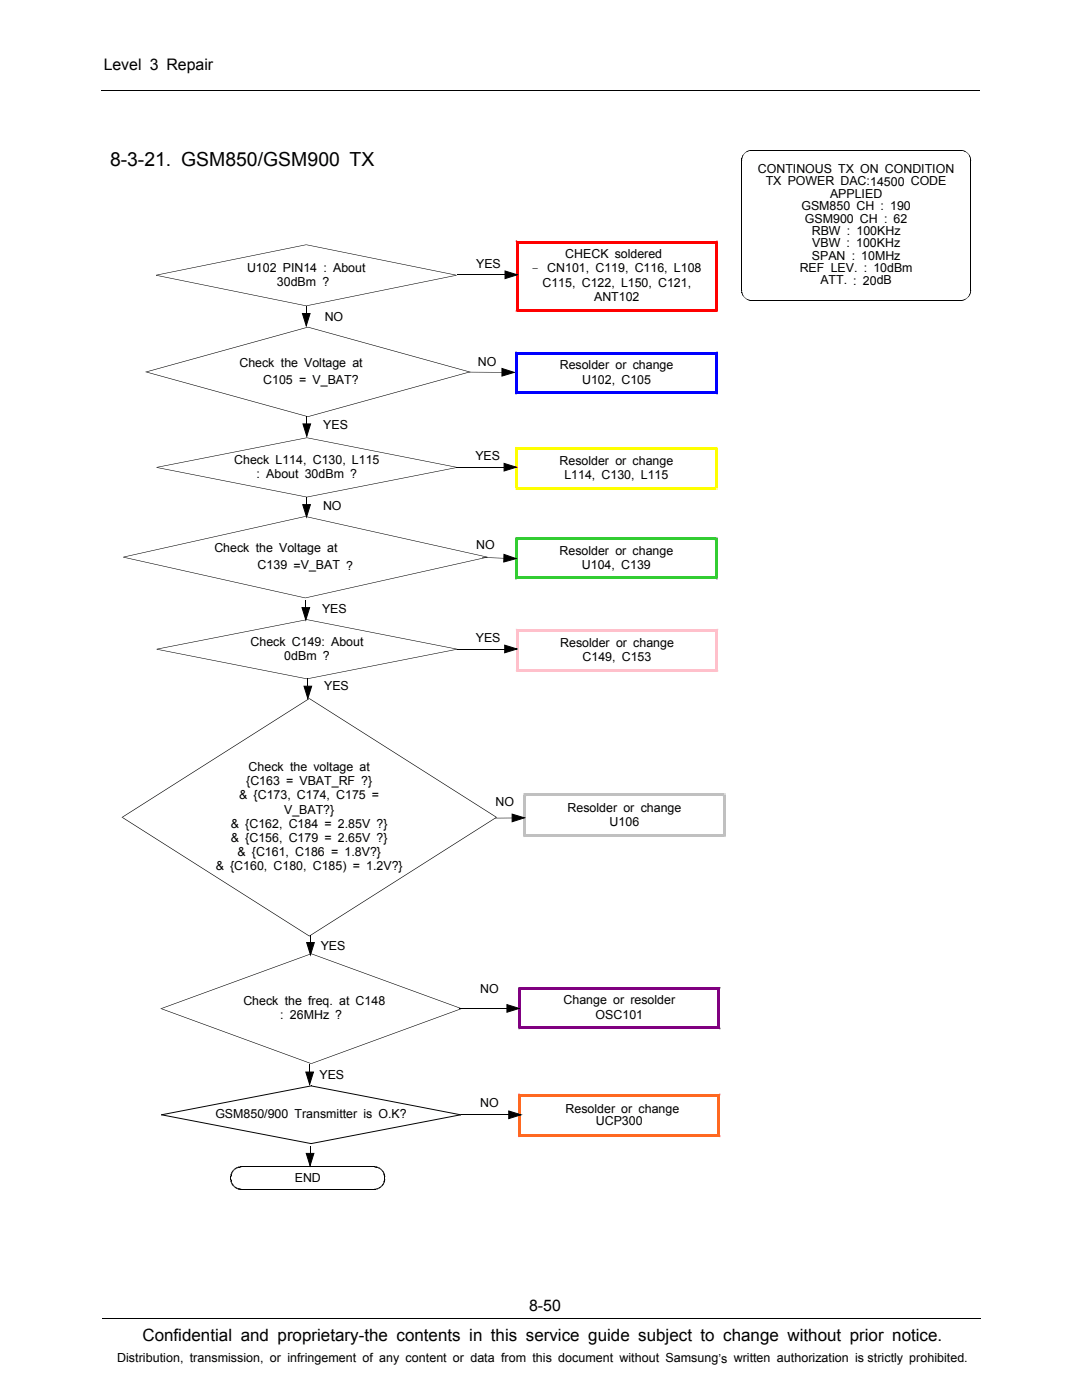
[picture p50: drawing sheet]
<svg xmlns="http://www.w3.org/2000/svg" width="216mm" height="279mm" viewBox="0 0 216 279" stroke-linecap="round" stroke-linejoin="round" font-family="sans-serif">
<defs><g id="words">
<text font-size="3.9" x="21.9" y="33.1">8-3-21. GSM850/GSM900 TX</text>
<text font-size="3.4" x="28.4" y="267.7">Confidential and proprietary-the contents in this service guide subject to change without prior notice.</text>
<g font-size="3.2">
<text x="20.7" y="14">Level 3 Repair</text>
<text x="105.6" y="261.6">8-50</text>
</g>
<g font-size="2.5">
<text x="151.2" y="34.5">CONTINOUS TX ON CONDITION</text>
<text x="152.8" y="37">TX POWER DAC:14500 CODE</text>
<text x="159.9" y="42">GSM850 CH : 190</text>
<text x="165.6" y="39.5">APPLIED</text>
<text x="160.6" y="44.4">GSM900 CH : 62</text>
<text x="162" y="46.9">RBW : 100KHz</text>
<text x="95" y="53.4">YES</text>
<text x="112.8" y="51.6">CHECK soldered</text>
<text x="162" y="51.8">SPAN : 10MHz</text>
<text x="162.1" y="49.4">VBW : 100KHz</text>
<text x="49.3" y="54.2">U102 PIN14 : About</text>
<text x="55.3" y="57">30dBm ?</text>
<text x="106.2" y="54.6">-</text>
<text x="108.2" y="57.2">C115, C122, L150, C121,</text>
<text x="109.2" y="54.4">CN101, C119, C116, L108</text>
<text x="159.6" y="54.3">REF LEV. : 10dBm</text>
<text x="163.7" y="56.8">ATT. : 20dB</text>
<text x="64.8" y="64">NO</text>
<text x="118.6" y="60">ANT102</text>
<text x="47.8" y="73.2">Check the Voltage at</text>
<text x="52.5" y="76.7">C105 = V_BAT?</text>
<text x="95.3" y="73">NO</text>
<text x="111.7" y="73.7">Resolder or change</text>
<text x="116.2" y="76.5">U102, C105</text>
<text x="64.5" y="85.6">YES</text>
<text x="46.7" y="92.5">Check L114, C130, L115</text>
<text x="51.2" y="95.4">: About 30dBm ?</text>
<text x="94.8" y="91.9">YES</text>
<text x="111.7" y="92.8">Resolder or change</text>
<text x="112.6" y="95.6">L114, C130, L115</text>
<text x="64.5" y="101.7">NO</text>
<text x="42.8" y="110.1">Check the Voltage at</text>
<text x="51.4" y="113.6">C139 =V_BAT ?</text>
<text x="95" y="109.6">NO</text>
<text x="111.7" y="110.7">Resolder or change</text>
<text x="116.1" y="113.5">U104, C139</text>
<text x="64.3" y="122.3">YES</text>
<text x="50" y="128.8">Check C149: About</text>
<text x="56.7" y="131.7">0dBm ?</text>
<text x="95" y="128.2">YES</text>
<text x="111.8" y="129.1">Resolder or change</text>
<text x="116.2" y="131.8">C149, C153</text>
<text x="64.7" y="137.7">YES</text>
<text x="49.6" y="153.9">Check the voltage at</text>
<text x="47.7" y="159.6">&amp; {C173, C174, C175 =</text>
<text x="49.1" y="156.7">{C163 = VBAT_RF ?}</text>
<text x="98.9" y="160.9">NO</text>
<text x="113.3" y="162">Resolder or change</text>
<text x="46.1" y="165.2">&amp; {C162, C184 = 2.85V ?}</text>
<text x="56.7" y="162.4">V_BAT?}</text>
<text x="121.6" y="164.8">U106</text>
<text x="43" y="173.7">&amp; {C160, C180, C185) = 1.2V?}</text>
<text x="46.1" y="168">&amp; {C156, C179 = 2.65V ?}</text>
<text x="47.4" y="170.9">&amp; {C161, C186 = 1.8V?}</text>
<text x="64" y="189.6">YES</text>
<text x="48.6" y="200.6">Check the freq. at C148</text>
<text x="55.9" y="203.4">: 26MHz ?</text>
<text x="95.8" y="198.3">NO</text>
<text x="112.5" y="200.5">Change or resolder</text>
<text x="118.9" y="203.3">OSC101</text>
<text x="63.8" y="215.4">YES</text>
<text x="95.8" y="220.8">NO</text>
<text x="43" y="223.1">GSM850/900 Transmitter is O.K?</text>
<text x="112.9" y="222.1">Resolder or change</text>
<text x="118.9" y="224.5">UCP300</text>
<text x="58.8" y="235.8">END</text>
<text x="23.4" y="271.9">Distribution, transmission, or infringement of any content or data from this document without Samsung’s written authorization is strictly prohibited.</text>
</g>
</g></defs>
<path d="M20.2 18.1h175.3M20.4 263h175.3" fill="none" stroke="#000" stroke-width=".2"/>
<g fill="#000">
<path d="M31.1 54.9v.1zM31.2 54.9l29.9 6.1v.1l-30-6.1zM61.1 48.8v.1zM31.1 54.9l30-6.1v.1l-29.9 6.1zM91.1 54.9v.1zM61.1 48.8l30 6.1v.1l-30-6.1zM29.2 74.2l32.3 8.9-.1 .1-32.2-8.9zM61.1 61v.1zM61.1 61l30-6.1v.1l-30 6.1zM61.4 65.2l.1 .1zM29.2 74.2l32.2-9 .1 .1-32.3 9zM61.5 65.2l32.2 9v.1l-32.3-9z"/>
<path d="M61.4 83.1l32.3-8.9v.1l-32.2 8.9zM61.4 83.1l.1 .1zM24.6 111.1v.2zM24.6 111.1l36.3 8.2v.1l-36.3-8.1zM60.9 103v.1zM60.9 119.3v.1zM24.6 111.1l36.3-8.1v.1l-36.3 8.1zM60.9 119.3l36.3-8.2v.2l-36.3 8.1zM97.2 111.1v.2zM60.9 103l36.3 8.1v.1l-36.3-8.1z"/>
<path d="M28.9 74.2h.5z" fill-rule="evenodd"/>
<path d="M93.5 74.2h.4z" fill-rule="evenodd"/>
</g>
<g fill="#f00">
<path d="M142.6 48.3h.6v-.3h-.3v.6h-.3z" fill-rule="evenodd"/>
<path d="M142.6 61.6v.3h.6v.3h-.3v-.6z" fill-rule="evenodd"/>
<path d="M102.9 61.9h.6v-.3h-.3v.6h-.3z" fill-rule="evenodd"/>
<path d="M102.9 48h.3v.6h.3v-.3h-.6z" fill-rule="evenodd"/>
</g>
<g fill="#f00">
<path d="M142.6 48.3h.6v13.6h-.6z"/>
<path d="M103.2 61.6h39.7v.6h-39.7z"/>
<path d="M102.9 48.3h.6v13.6h-.6z"/>
<path d="M103.2 48h39.7v.6h-39.7z"/>
</g>
<g fill="#00f">
<path d="M142.9 70.2h.3v.3h-.6v.3h.3z" fill-rule="evenodd"/>
<path d="M142.6 78.1h.3v.6h.3v-.3h-.6z" fill-rule="evenodd"/>
<path d="M102.8 78.4h.6v-.3h-.3v.6h-.3z" fill-rule="evenodd"/>
<path d="M102.8 70.2h.3v.6h.3v-.3h-.6z" fill-rule="evenodd"/>
</g>
<g fill="#00f">
<path d="M142.6 70.5h.6v7.9h-.6z"/>
<path d="M103.1 78.1h39.8v.6h-39.8z"/>
<path d="M102.8 70.5h.6v7.9h-.6z"/>
<path d="M103.1 70.2h39.8v.6h-39.8z"/>
</g>
<g fill="#32cd32">
<path d="M142.9 107.3h.3v.2h-.6v.3h.3z" fill-rule="evenodd"/>
<path d="M142.6 115v.3h.6v.3h-.3v-.6z" fill-rule="evenodd"/>
<path d="M102.8 115.3h.6v-.3h-.3v.6h-.3z" fill-rule="evenodd"/>
<path d="M102.8 107.3h.3v.5h.3v-.3h-.6z" fill-rule="evenodd"/>
</g>
<g fill="#32cd32">
<path d="M142.6 107.5h.6v7.8h-.6z"/>
<path d="M103.1 115h39.8v.6h-39.8z"/>
<path d="M102.8 107.5h.6v7.8h-.6z"/>
<path d="M103.1 107.3h39.8v.5h-39.8z"/>
</g>
<path d="M31.3 93.2v.1zM31.3 93.2l29.9 5.9v.2l-29.9-6zM61.2 87.3v.1zM61.2 99.1l.1 .2zM31.3 93.2l29.9-5.9v.1l-29.9 5.9zM61.2 99.1l30-5.9v.1l-29.9 6zM91.2 93.2v.1zM61.3 87.3l29.9 5.9v.1l-30-5.9z" fill="#000"/>
<g fill="#ff0">
<path d="M142.6 89.5h.6v-.3h-.3v.6h-.3z" fill-rule="evenodd"/>
<path d="M142.6 97.1h.3v.6h.3v-.3h-.6z" fill-rule="evenodd"/>
<path d="M102.8 97.4h.6v-.3h-.3v.6h-.3z" fill-rule="evenodd"/>
<path d="M102.8 89.2v.3h.6v.3h-.3v-.6z" fill-rule="evenodd"/>
</g>
<g fill="#ff0">
<path d="M142.6 89.5h.6v7.9h-.6z"/>
<path d="M103.1 97.1h39.8v.6h-39.8z"/>
<path d="M102.8 89.5h.6v7.9h-.6z"/>
<path d="M103.1 89.2h39.8v.6h-39.8z"/>
</g>
<path d="M91.3 54.9h9.5M100.8 54.1l2.4 .7-2.4 .8zM60.3 62.6h1.6l-.8 2.4zM93.6 74.3h6.6M100.2 73.5l2.4 .8-2.4 .8zM60.5 84.6h1.5l-.8 2.5zM91.1 93.2h9.5M100.6 92.5l2.4 .7-2.4 .8zM60.4 100.7h1.5l-.7 2.5zM100.6 110.6l2.4 .9-2.5 .7zM60.3 121.3h1.5l-.8 2.4z" fill="none" stroke="#000" stroke-width=".2"/>
<g fill="#000">
<path d="M100.8 54.1l2.4 .7-2.4 .8zM60.3 62.6h1.6l-.8 2.4zM100.2 73.5l2.4 .8-2.4 .8zM60.5 84.6h1.5l-.8 2.5zM100.6 92.5l2.4 .7-2.4 .8zM60.4 100.7h1.5l-.7 2.5zM100.6 110.6l2.4 .9-2.5 .7zM31.3 129.5v.1zM31.3 129.5l30 5.9-.1 .1-29.9-5.9zM60.3 121.3h1.5l-.8 2.4zM61.2 123.6l.1 .1zM61.3 135.4v.1z"/>
<path d="M31.3 129.5l29.9-5.9 .1 .1-30 5.9zM61.3 135.4l29.9-5.9v.1l-29.9 5.9zM91.2 129.5v.1zM61.3 123.6l29.9 5.9v.1l-29.9-5.9z"/>
</g>
<path d="M61 61h.2v1.6h-.2zM61.2 83.1h.1v1.5h-.1zM61.1 99.2h.1v1.5h-.1zM61 119.7h.1v1.6h-.1z" fill="#000"/>
<path d="M96.2 111.3h4.3" fill="none" stroke="#000" stroke-width=".28"/>
<g fill="#ffc0cb">
<path d="M142.7 125.8h.6v-.3h-.3v.6h-.3z" fill-rule="evenodd"/>
<path d="M142.7 133.4h.3v.6h.3v-.3h-.6z" fill-rule="evenodd"/>
<path d="M103.2 133.4v.6h-.3v-.3h.6v-.3z" fill-rule="evenodd"/>
<path d="M102.9 125.5h.3v.6h.3v-.3h-.6z" fill-rule="evenodd"/>
</g>
<g fill="#ffc0cb">
<path d="M142.7 125.8h.6v7.9h-.6z"/>
<path d="M103.2 133.4h39.8v.6h-39.8z"/>
<path d="M102.9 125.8h.6v7.9h-.6z"/>
<path d="M103.2 125.5h39.8v.6h-39.8z"/>
</g>
<path d="M60.7 136.9h1.5l-.8 2.5zM91.2 129.5h9.5M100.7 128.8l2.5 .7-2.5 .8z" fill="none" stroke="#000" stroke-width=".2"/>
<g fill="#000">
<path d="M60.7 136.9h1.5l-.8 2.5zM24.4 163l37.3-23.6v.1l-37.3 23.7zM100.7 128.8l2.5 .7-2.5 .8zM24.4 163.1l37.3 23.7v.1l-37.3-23.7zM61.8 139.4l37.3 23.6-.1 .2-37.3-23.7zM61.7 186.8l37.3-23.7 .1 .1-37.3 23.7z"/>
<path d="M61.7 139.4v.1z" fill-rule="evenodd"/>
<path d="M24.3 163.1h.2z" fill-rule="evenodd"/>
<path d="M99 163.1h.2z" fill-rule="evenodd"/>
<path d="M61.7 186.7v.2z" fill-rule="evenodd"/>
</g>
<path d="M61.4 135.4h.1v1.5h-.1z" fill="#000"/>
<g fill="#c0c0c0">
<path d="M144.5 158.3h.3v.3h-.6v.3h.3z" fill-rule="evenodd"/>
<path d="M144.2 166.5v.3h.6v.2h-.3v-.5z" fill-rule="evenodd"/>
<path d="M104.4 166.8h.6v-.3h-.3v.5h-.3z" fill-rule="evenodd"/>
<path d="M104.4 158.3v.3h.6v.3h-.3v-.6z" fill-rule="evenodd"/>
</g>
<g fill="#c0c0c0">
<path d="M144.2 158.6h.6v8.2h-.6z"/>
<path d="M104.7 166.5h39.8v.5h-39.8z"/>
<path d="M104.4 158.6h.6v8.2h-.6z"/>
<path d="M104.7 158.3h39.8v.6h-39.8z"/>
</g>
<g fill="#000">
<path d="M62.1 190.3v.1zM32.2 201.2l29.9-10.9v.1l-29.9 10.9zM32.2 201.3l29.9 10.9v.1l-29.9-10.9zM62.1 212.2l29.9-10.9 .1 .1-30 10.9zM62.1 212.2v.1zM62.1 190.3l30 10.9-.1 .1-29.9-10.9z"/>
<path d="M32 201.3h.3z" fill-rule="evenodd"/>
<path d="M91.9 201.3h.3z" fill-rule="evenodd"/>
</g>
<g fill="#800080">
<path d="M143.5 197h.3v.3h-.6v.3h.3z" fill-rule="evenodd"/>
<path d="M143.2 204.8v.3h.6v.3h-.3v-.6z" fill-rule="evenodd"/>
<path d="M103.7 204.8h.3v.3h-.6v.3h.3z" fill-rule="evenodd"/>
<path d="M103.4 197h.3v.6h.3v-.3h-.6z" fill-rule="evenodd"/>
</g>
<g fill="#800080">
<path d="M143.2 197.3h.6v7.8h-.6z"/>
<path d="M103.7 204.8h39.8v.6h-39.8z"/>
<path d="M103.4 197.3h.6v7.8h-.6z"/>
<path d="M103.7 197h39.8v.6h-39.8z"/>
</g>
<path d="M62.1 216.6v.2zM62.1 228.1v.2z" fill="#000"/>
<path d="M62.1 216.6l29.9 5.8-.1 .2-29.8-5.8zM32.2 222.4v.2zM32.2 222.4l29.9-5.8v.2l-29.9 5.8zM32.2 222.4l29.9 5.7v.2l-29.9-5.7zM91.9 222.4v.2zM62.1 228.1l29.8-5.7 .1 .2-29.9 5.7z" fill="#000"/>
<g fill="#ff6820">
<path d="M143.2 218.6h.6v-.3h-.3v.6h-.3z" fill-rule="evenodd"/>
<path d="M143.2 226.3v.3h.6v.3h-.3v-.6z" fill-rule="evenodd"/>
<path d="M103.7 226.3h.3v.3h-.6v.3h.3z" fill-rule="evenodd"/>
<path d="M103.4 218.3h.3v.6h.3v-.3h-.6z" fill-rule="evenodd"/>
</g>
<g fill="#ff6820">
<path d="M143.2 218.6h.6v8h-.6z"/>
<path d="M103.7 226.3h39.8v.6h-39.8z"/>
<path d="M103.4 218.6h.6v8h-.6z"/>
<path d="M103.7 218.3h39.8v.6h-39.8z"/>
</g>
<g fill="#000">
<path d="M147.9 32h.1zM148 31.6l.1 .1zM149.6 30l.1 .1zM150 30v.1zM191.7 30v.1zM191.7 30l.1 .1zM193.7 32h.1zM147.9 58h.1zM148 58.3h.1zM193.7 58h.1zM149.7 59.9l.1 .1zM150 59.9v.1z"/>
<path d="M191.7 59.9v.1zM61.9 186.6h.1v1.5h-.1zM61.7 212.4h.1v1.6h-.1zM46 235.4h.2zM46 234.9h.2zM46 234.8h.2v.6h-.2zM46 235.6l.2 .1zM46 234.5l.2 .1zM47.7 232.8l.1 .2zM48 237.2v.2zM48 232.8v.2zM61.8 228.7h.1v1.5h-.1z"/>
<path d="M74.8 232.8v.2zM74.8 237.2v.2zM74.8 232.8l.1 .2zM75 237.2l.1 .2zM76.7 234.9h.2zM76.7 235.4h.2zM76.7 234.8h.2v.6h-.2z"/>
</g>
<g fill="#000">
<path d="M147.9 31.9h.1zM148 31.8v.1zM148 31.8h.1zM148 31.7l.1 .1zM148 31.6l.1 .1zM148 31.6h.1zM148 31.5l.1 .1zM148 31.5h.1zM148 31.4l.1 .1zM148 31.3l.1 .1zM148.1 31.3v.1zM148.1 31.3h.1z"/>
<path d="M148.1 31.2l.1 .1zM148.1 31.2h.1zM148.2 31.1v.1zM148.2 31.1h.1zM148.2 31l.1 .1zM148.2 31h.1zM148.3 30.9v.1zM148.3 30.9h.1zM148.4 30.8v.1zM148.4 30.8h.1zM148.4 30.8l.1-.1zM148.5 30.6v.1z"/>
<path d="M148.4 30.7h.1zM148.5 30.6h.1zM148.5 30.5h.2zM148.7 30.5h.1zM148.7 30.4l.1 .1zM148.7 30.4h.2zM148.8 30.3l.1 .1zM148.8 30.3h.2zM148.9 30.2l.1 .1zM148.9 30.2l.2 .1zM149 30.2l.1 .1zM149 30.2h.2z"/>
<path d="M149.1 30.1l.1 .1zM149.1 30.1l.2 .1zM149.2 30.1l.1 .1zM149.2 30.1l.2 .1zM149.3 30.1l.1 .1zM149.4 30.1h.1zM149.5 30v.1zM149.5 30l.1 .1zM149.6 30v.1zM149.7 30v.1zM149.7 30l.1 .1zM149.8 30v.1z"/>
<path d="M149.8 30l.1 .1zM149.9 30v.1zM191.8 30v.1zM191.8 30l.1 .1zM191.9 30v.1zM191.9 30l.1 .1zM192 30v.1zM192 30l.1 .1zM192.1 30v.1zM192.1 30l.1 .1zM192.2 30v.1zM192.2 30l.1 .2z"/>
<path d="M192.3 30.1v.1zM192.3 30.1l.1 .1zM192.4 30.1v.1zM192.4 30.1l.1 .1zM192.5 30.1v.1zM192.5 30.1l.1 .2zM192.6 30.2v.1zM192.6 30.2l.1 .1zM192.7 30.2v.1zM192.7 30.2v.2zM192.8 30.3v.1zM192.8 30.3l.1 .2z"/>
<path d="M192.9 30.4v.1zM192.9 30.4l.1 .1zM193 30.5l.1 .1zM193.1 30.5v.1zM193.1 30.6l.1 .1zM193.2 30.7v.1zM193.2 30.8l.2 .1zM193.3 30.9h.1zM193.3 30.9l.2 .1zM193.4 31h.1zM193.4 31l.1 .1zM193.4 31.1h.1z"/>
<path d="M193.4 31.1l.1 .1zM193.4 31.2h.1zM193.4 31.2l.2 .1zM193.5 31.3h.1zM193.5 31.4l.1-.1zM193.5 31.4l.2 .1zM193.5 31.5h.2zM193.5 31.5l.2 .1zM193.6 31.6h.1zM193.6 31.7l.1-.1zM193.6 31.7h.1zM193.6 31.8l.1-.1z"/>
<path d="M193.6 31.8h.1zM193.6 31.8l.2 .1zM193.7 31.9h.1zM147.9 58.1h.1zM148 58.2l.1-.1zM147.9 58.1h.2zM148 58.3h.1zM148 58.3l.1-.1zM148 58.2h.1zM148 58.4h.1zM148 58.3l.1 .1zM148 58.5h.1z"/>
<path d="M148 58.4l.1 .1zM148 58.6h.1zM148 58.5l.1 .1zM148.1 58.7h.1zM148 58.6l.2 .1zM148.1 58.8h.1zM148.1 58.7l.1 .1zM148.2 58.9h.1zM148.1 58.8l.2 .1zM148.2 59l.1-.1zM148.3 59.1l.1-.1zM148.2 59h.2z"/>
<path d="M148.4 59.2l.1-.1zM148.3 59.1h.2zM148.4 59.2h.1zM148.4 59.3l.1-.1zM148.5 59.3h.1zM148.7 59.4v.1zM148.6 59.3l.1 .2zM148.7 59.5h.1zM148.9 59.6l-.1 .1zM148.8 59.5v.2zM149 59.6l-.1 .1zM148.9 59.6v.1z"/>
<path d="M149.1 59.7l-.1 .1zM149 59.6v.2zM149.2 59.7l-.1 .1zM149.1 59.7v.1zM149.3 59.8l-.1 .1zM149.2 59.7v.2zM149.3 59.8v.1zM149.4 59.8l-.1 .1zM149.5 59.8v.1zM149.4 59.8l.1 .1zM149.6 59.9l-.1 .1zM149.5 59.8v.2z"/>
<path d="M149.6 59.9v.1zM192 59.9v.1zM191.9 59.9l.1 .1zM192.1 59.9v.1zM192 59.9l.1 .1zM192.2 59.8v.1zM192.1 59.9h.1zM192.2 59.8l.1 .1zM192.3 59.8v.1zM192.4 59.8v.1zM192.3 59.8l.1 .1zM192.5 59.7v.1z"/>
<path d="M192.4 59.8h.1zM192.6 59.7v.1zM192.5 59.7l.1 .1zM192.6 59.6l.1 .1zM192.6 59.7h.1zM192.7 59.6l.1 .1zM192.6 59.6l.2 .1zM192.9 59.5v.1zM192.7 59.6h.2zM193 59.4v.1zM193 59.4l-.1 .2zM193.1 59.3v.1z"/>
<path d="M193 59.4h.1zM193.1 59.2v.2zM193.1 59.2l.1 .1zM193.2 59.1l.1 .1zM193.2 59.1v.2zM193.3 59l.1 .1zM193.3 59v.2zM193.4 58.9l.1 .1zM193.4 58.9v.2zM193.4 58.9h.1zM193.4 58.8h.1zM193.4 58.8l.1 .1z"/>
<path d="M193.5 58.7h.1zM193.5 58.7v.1zM193.5 58.6h.1zM193.5 58.6l.1 .1zM193.5 58.5h.2zM193.5 58.5l.1 .1zM193.6 58.4h.1zM193.6 58.4l.1 .1zM193.6 58.3h.1zM193.6 58.3l.1 .1zM193.6 58.2l.1 .1zM193.6 58.1l.1 .1z"/>
<path d="M193.6 58.1l.1 .2zM193.7 58.1h.1zM193.7 58.1v.1zM149.7 59.9v.1zM149.6 59.9l.1 .1zM149.8 59.9v.1zM149.9 59.9v.1zM149.8 59.9l.1 .1zM191.8 59.9v.1zM191.9 59.9v.1zM191.8 59.9l.1 .1zM102.2 162.5l2.4 .7-2.4 .8z"/>
<path d="M61.2 188.1h1.5l-.7 2.5zM61 214h1.5l-.7 2.4zM101.2 200.5l2.4 .8-2.4 .7zM46 235.4h.2zM46 234.8h.2zM46 234.7l.2 .1zM46 235.5h.2zM46 234.7h.2zM46 234.6l.2 .1zM46 235.7h.2zM46 235.6h.2zM46 234.6h.2z"/>
<path d="M46 234.5h.2zM46 235.5l.2 .1zM46 234.4l.2 .1zM46 235.8h.2zM46 235.7l.2 .1zM46.1 234.3l.1 .2zM46.1 235.9l.1-.1zM46.1 234.3l.1 .1zM46.1 234.2l.1 .2zM46.1 236l.2-.1zM46.1 234.2l.2 .1zM46.1 235.9h.2z"/>
<path d="M46.1 234.1l.1 .2zM46.1 236.1l.2-.1zM46.1 234.1l.2 .1zM46.1 236h.2zM46.2 234l.2 .1-.1 .1-.2-.1zM46.2 236.2l.2-.1zM46.2 234l.2 .1zM46.1 236.1h.3zM46.2 233.9l.2 .1v.1l-.2-.1zM46.2 236.3l.2-.1zM46.2 233.9l.2 .1zM46.2 236.2h.2z"/>
<path d="M46.2 233.8l.2 .2zM46.2 233.8l.2 .1zM46.2 236.3h.2zM46.2 236.4l.2-.1zM46.4 233.7l.1 .1-.1 .1-.1-.1zM46.4 236.5l.1-.1zM46.4 233.7l.1 .1zM46.3 236.4l.1-.1 .1 .1-.1 .1zM46.4 233.6l.1 .2zM46.4 236.6l.2-.1zM46.4 233.6l.2 .1zM46.4 236.5l.1-.1 .1 .1-.2 .1z"/>
<path d="M46.5 233.5l.2 .2h-.1l-.2-.1zM46.5 236.7l.2-.1zM46.5 233.5l.2 .2zM46.4 236.6l.2-.1 .1 .1-.2 .1zM46.6 233.4l.1 .1v.1l-.2-.1zM46.6 233.4l.1 .1zM46.7 236.6l-.1 .2-.1-.1zM46.7 236.6l-.1 .2zM46.6 233.4l.1-.1 .1 .2-.1 .1zM46.8 236.7l-.1 .2zM46.7 233.3l.1-.1 .1 .2-.1 .1zM46.7 233.3l.1 .2z"/>
<path d="M46.7 236.6l.1 .1-.1 .2-.1-.1zM46.8 233.2l.1 .2zM46.8 236.7l.1 .1-.1 .2-.1-.1zM46.9 236.8l-.1 .2zM46.8 233.2l.2 .1zM47 236.9l-.1 .1zM46.9 233.2l.1 .1zM46.9 236.8l.1 .1-.1 .1h-.1zM46.9 233.2l.1-.1 .1 .1-.1 .1zM47.1 237l-.1 .1zM47 233.1l.1 .1zM47 236.9l.1 .1-.1 .1-.1-.1z"/>
<path d="M47 233.1l.2 .1zM47.1 233l.1 .2zM47.1 237v.2zM47.2 237l-.1 .2zM47.1 233h.1l.1 .2h-.1zM47.3 237l-.1 .2zM47.2 233l.1 .2zM47.2 237v.2zM47.2 233l.1-.1 .1 .2-.1 .1zM47.4 237.1l-.1 .2zM47.3 232.9l.2 .2zM47.3 232.9l.1 .2z"/>
<path d="M47.3 237v.3zM47.4 232.9l.1 .2zM47.4 237.1v.2zM47.5 237.1l-.1 .2zM47.4 232.9l.2 .2zM47.6 237.2l-.1 .1zM47.5 232.9l.1 .2zM47.5 237.1v.2zM47.5 232.9l.1 .1zM47.6 237.2v.2zM47.6 232.9v.1zM47.6 232.9l.1 .1z"/>
<path d="M47.7 237.2v.2zM47.7 232.8v.2zM47.6 237.2l.1 .2zM47.8 237.2v.2zM47.7 237.2l.1 .2zM47.8 232.8l.1 .2zM47.8 232.8v.2zM47.9 232.8v.2zM47.8 237.2l.1 .2zM47.9 232.8l.1 .2zM47.9 237.2v.2zM61.1 230.2h1.5l-.7 2.4z"/>
<path d="M74.9 232.8l-.1 .2zM74.8 237.2l.1 .2zM74.9 232.8l.1 .2zM75 237.2v.2zM75 232.8v.2zM75 232.8l.1 .2zM74.8 237.2l.2 .2zM75.1 232.8v.2zM75 237.2l.1 .2zM75.2 232.9l-.1 .1zM75.1 237.2l.1 .2zM75.2 232.9v.2z"/>
<path d="M75 237.2l.2 .2zM75.3 232.9l-.1 .2zM75.2 237.2l.1 .1zM75.3 232.9l.1 .2zM75.1 237.2l.2 .1zM75.4 232.9v.2zM75.2 237.2l.2 .1zM75.4 237.1v.2zM75.4 237.1l.1 .2zM75.5 232.9v.3zM75.5 232.9l-.1 .2zM75.3 237.2l.2 .1z"/>
<path d="M75.6 233l-.1 .2zM75.4 237.1l.1-.1 .1 .2-.1 .1zM75.5 237l.1 .2zM75.6 233v.2zM75.7 233l-.1 .2zM75.6 237l.1 .2zM75.7 233v.2zM75.5 237.1l.2 .1zM75.8 233.1l-.1 .1zM75.7 237l.1 .1zM75.8 233.1l.1 .1-.1 .1-.1-.1zM75.6 237l.2 .1z"/>
<path d="M75.9 233.2l-.1 .1zM75.8 236.9l.1 .1zM75.9 233.2h.1l-.1 .2-.1-.1zM75.7 237h.2zM76 233.2l-.1 .2zM75.8 236.9l.1-.1 .1 .2h-.1zM75.9 236.8l.1 .2zM76 233.2l.1 .1-.1 .2-.1-.1zM76 236.7l.1 .2zM76.1 233.3l.1 .1-.1 .2-.1-.1zM76.1 233.3l-.1 .2zM75.9 236.8l.1-.1 .1 .2-.1 .1z"/>
<path d="M76.2 233.4l-.1 .2zM76 236.7l.1-.1 .1 .2-.1 .1zM76.1 236.6l.1 .2zM76.1 233.5l.1-.1 .1 .1-.1 .1zM76.2 233.6l.1-.1zM76.2 236.6l.1 .1zM76.3 233.5l.1 .1-.2 .1zM76.1 236.6h.1l.1 .1-.1 .1zM76.2 233.7l.2-.1zM76.2 236.5l.2 .1zM76.2 233.7l.2-.1 .1 .1-.2 .1zM76.2 236.5l.2 .1-.1 .1-.1-.1z"/>
<path d="M76.3 233.8l.2-.1zM76.3 236.4l.2 .1zM76.3 233.8l.2-.1v.1l-.1 .1zM76.3 236.4l.2 .1-.1 .1-.2-.1zM76.4 233.9l.2-.1zM76.4 236.3l.1 .2zM76.4 236.3l.2 .1zM76.4 233.9h.2zM76.4 234l.2-.1zM76.4 236.2l.2 .1zM76.4 234h.2zM76.4 236.2l.2 .2z"/>
<path d="M76.5 234.1l.1-.1zM76.5 236.1l.1 .1zM76.5 234.1h.2zM76.5 236.1l.1 .2zM76.5 234.2l.2-.1zM76.5 236l.2 .1zM76.5 234.2h.2zM76.5 236l.2 .1-.1 .1-.1-.1zM76.5 234.3l.2-.1zM76.5 235.9l.2 .1zM76.5 234.3h.3zM76.6 235.9l.1 .2z"/>
<path d="M76.6 234.4l.2-.1zM76.6 235.8l.2 .1zM76.6 234.4h.2zM76.6 235.8l.1 .2zM76.6 234.5l.2-.1zM76.6 235.8h.2zM76.6 234.5h.2zM76.6 235.7h.2zM76.6 234.5l.2 .1zM76.6 235.7l.2 .1zM76.6 234.6h.2zM76.6 235.6h.2z"/>
<path d="M76.6 234.6l.2 .1zM76.6 235.6l.2 .1zM76.6 234.7h.2zM76.6 235.5h.2zM76.6 234.7l.3 .1zM76.6 235.5l.2 .1zM76.7 234.8h.2zM76.7 235.4l.2 .1zM76.7 235.4l.1 .1zM101.5 221.7l2.5 .8-2.5 .7z"/>
</g>
<g fill="none" stroke="#000" stroke-width=".2">
<path d="M148 31.9v26.2M149.9 30h41.8M193.7 31.9v26.2M149.9 60h41.9M98.8 163.3h3.4M102.2 162.5l2.4 .7-2.4 .8zM61.2 188.1h1.5l-.7 2.5zM61 214h1.5l-.7 2.4zM91.7 201.3h9.5M101.2 200.5l2.4 .8-2.4 .7zM47.9 237.3h27M48 232.9h26.8"/>
<path d="M61.1 230.2h1.5l-.7 2.4zM92 222.5h9.5M101.5 221.7l2.5 .8-2.5 .7z"/>
</g>
<use href="#words"/>
</svg>
